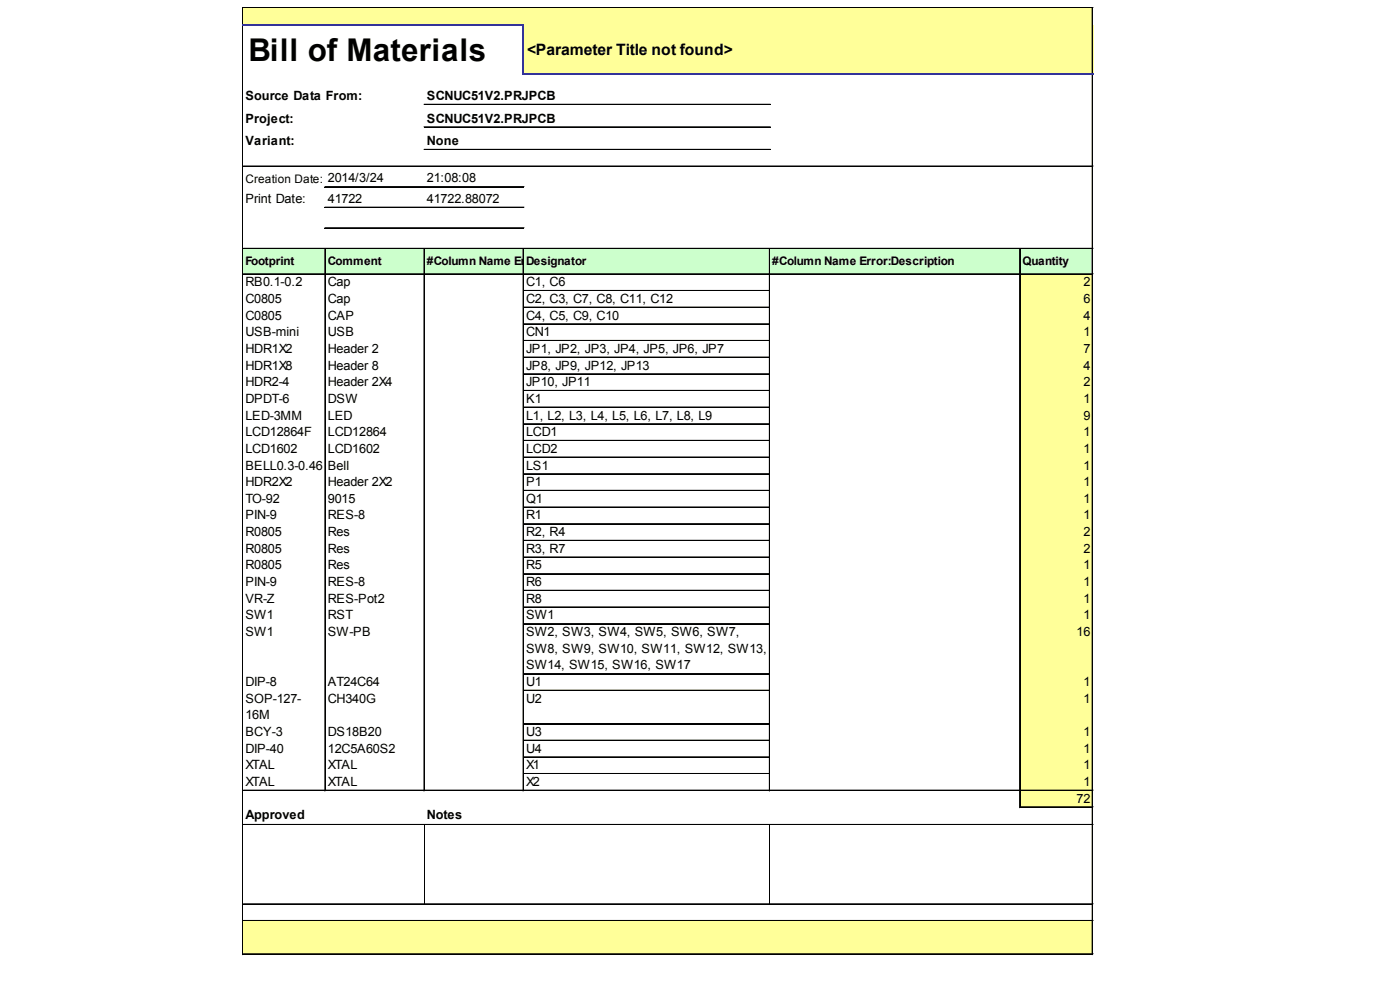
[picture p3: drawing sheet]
<svg xmlns="http://www.w3.org/2000/svg" width="291mm" height="204mm" viewBox="0 0 291 204" stroke-linecap="round" stroke-linejoin="round" font-family="sans-serif">
<defs><g id="words">
<text font-size="6.5" x="51.6" y="12.7">Bill of Materials</text>
<text font-size="3.3" x="109.6" y="11.4">&lt;Parameter Title not found&gt;</text>
<g font-size="2.6">
<text x="51" y="20.8">Source Data From:</text>
<text x="88.8" y="20.8">SCNUC51V2.PRJPCB</text>
<text x="51" y="25.5">Project:</text>
<text x="88.8" y="25.5">SCNUC51V2.PRJPCB</text>
<text x="51" y="30.2">Variant:</text>
<text x="88.8" y="30.2">None</text>
<text x="88.8" y="37.9">21:08:08</text>
<text x="51" y="42.2">Print Date:</text>
<text x="68.1" y="42.2">41722</text>
<text x="88.8" y="42.2">41722.88072</text>
<text x="51" y="59.5">RB0.1-0.2</text>
<text x="68.1" y="59.5">Cap</text>
<text x="109.4" y="59.5">C1, C6</text>
<text x="225.2" y="59.5">2</text>
<text x="51" y="63">C0805</text>
<text x="68.1" y="63">Cap</text>
<text x="109.4" y="63">C2, C3, C7, C8, C11, C12</text>
<text x="225.2" y="63">6</text>
<text x="51" y="66.4">C0805</text>
<text x="51" y="69.9">USB-mini</text>
<text x="68.1" y="66.4">CAP</text>
<text x="68.1" y="69.9">USB</text>
<text x="109.4" y="66.4">C4, C5, C9, C10</text>
<text x="109.4" y="69.9">CN1</text>
<text x="225.2" y="66.4">4</text>
<text x="225.2" y="69.9">1</text>
<text x="51" y="73.4">HDR1X2</text>
<text x="51" y="76.8">HDR1X8</text>
<text x="68.1" y="73.4">Header 2</text>
<text x="68.1" y="76.8">Header 8</text>
<text x="109.4" y="73.4">JP1, JP2, JP3, JP4, JP5, JP6, JP7</text>
<text x="109.4" y="76.8">JP8, JP9, JP12, JP13</text>
<text x="225.2" y="73.4">7</text>
<text x="225.2" y="76.8">4</text>
<text x="51" y="80.3">HDR2-4</text>
<text x="51" y="83.7">DPDT-6</text>
<text x="68.1" y="80.3">Header 2X4</text>
<text x="68.1" y="83.7">DSW</text>
<text x="109.4" y="80.3">JP10, JP11</text>
<text x="109.4" y="83.7">K1</text>
<text x="225.2" y="80.3">2</text>
<text x="225.2" y="83.7">1</text>
<text x="51" y="87.2">LED-3MM</text>
<text x="68.1" y="87.2">LED</text>
<text x="109.4" y="87.2">L1, L2, L3, L4, L5, L6, L7, L8, L9</text>
<text x="225.2" y="87.2">9</text>
<text x="51" y="90.7">LCD12864F</text>
<text x="51" y="94.1">LCD1602</text>
<text x="68.1" y="90.7">LCD12864</text>
<text x="68.1" y="94.1">LCD1602</text>
<text x="109.4" y="90.7">LCD1</text>
<text x="109.4" y="94.1">LCD2</text>
<text x="225.2" y="90.7">1</text>
<text x="225.2" y="94.1">1</text>
<text x="51" y="97.6">BELL0.3-0.46</text>
<text x="51" y="101.1">HDR2X2</text>
<text x="68.1" y="97.6">Bell</text>
<text x="68.1" y="101.1">Header 2X2</text>
<text x="109.4" y="97.6">LS1</text>
<text x="109.4" y="101.1">P1</text>
<text x="225.2" y="97.6">1</text>
<text x="225.2" y="101.1">1</text>
<text x="51" y="104.5">TO-92</text>
<text x="51" y="108">PIN-9</text>
<text x="68.1" y="104.5">9015</text>
<text x="68.1" y="108">RES-8</text>
<text x="109.4" y="104.5">Q1</text>
<text x="109.4" y="108">R1</text>
<text x="225.2" y="104.5">1</text>
<text x="225.2" y="108">1</text>
<text x="51" y="111.4">R0805</text>
<text x="68.1" y="111.4">Res</text>
<text x="109.4" y="111.4">R2, R4</text>
<text x="225.2" y="111.4">2</text>
<text x="51" y="114.9">R0805</text>
<text x="51" y="118.4">R0805</text>
<text x="68.1" y="114.9">Res</text>
<text x="68.1" y="118.4">Res</text>
<text x="109.4" y="114.9">R3, R7</text>
<text x="109.4" y="118.4">R5</text>
<text x="225.2" y="114.9">2</text>
<text x="225.2" y="118.4">1</text>
<text x="51" y="121.8">PIN-9</text>
<text x="51" y="125.3">VR-Z</text>
<text x="68.1" y="121.8">RES-8</text>
<text x="68.1" y="125.3">RES-Pot2</text>
<text x="109.4" y="121.8">R6</text>
<text x="109.4" y="125.3">R8</text>
<text x="225.2" y="121.8">1</text>
<text x="225.2" y="125.3">1</text>
<text x="51" y="128.7">SW1</text>
<text x="68.1" y="128.7">RST</text>
<text x="109.4" y="128.7">SW1</text>
<text x="225.2" y="128.7">1</text>
<text x="51" y="132.2">SW1</text>
<text x="68.1" y="132.2">SW-PB</text>
<text x="109.4" y="132.2">SW2, SW3, SW4, SW5, SW6, SW7,</text>
<text x="109.4" y="135.7">SW8, SW9, SW10, SW11, SW12, SW13,</text>
<text x="223.8" y="132.2">16</text>
<text x="51" y="142.6">DIP-8</text>
<text x="68.1" y="142.6">AT24C64</text>
<text x="109.4" y="139.1">SW14, SW15, SW16, SW17</text>
<text x="109.4" y="142.6">U1</text>
<text x="225.2" y="142.6">1</text>
<text x="51" y="146.1">SOP-127-</text>
<text x="51" y="149.5">16M</text>
<text x="68.1" y="146.1">CH340G</text>
<text x="109.4" y="146.1">U2</text>
<text x="225.2" y="146.1">1</text>
<text x="51" y="153">BCY-3</text>
<text x="68.1" y="153">DS18B20</text>
<text x="109.4" y="153">U3</text>
<text x="225.2" y="153">1</text>
<text x="51" y="156.4">DIP-40</text>
<text x="51" y="159.9">XTAL</text>
<text x="68.1" y="156.4">12C5A60S2</text>
<text x="68.1" y="159.9">XTAL</text>
<text x="109.4" y="156.4">U4</text>
<text x="109.4" y="159.9">X1</text>
<text x="225.2" y="156.4">1</text>
<text x="225.2" y="159.9">1</text>
<text x="51" y="163.4">XTAL</text>
<text x="68.1" y="163.4">XTAL</text>
<text x="109.4" y="163.4">X2</text>
<text x="223.8" y="166.8">72</text>
<text x="225.2" y="163.4">1</text>
<text x="51" y="170.3">Approved</text>
<text x="88.8" y="170.3">Notes</text>
</g>
<g font-size="2.4">
<text x="51" y="37.9">Creation Date: 2014/3/24</text>
<text x="51" y="55">Footprint</text>
<text x="68.1" y="55">Comment</text>
<text x="88.8" y="55">#Column Name Er</text>
<text x="109.3" y="55">ror:LibRef</text>
<text x="109.4" y="55">Designator</text>
<text x="160.6" y="55">#Column Name Error:Description</text>
<text x="212.6" y="55">Quantity</text>
</g>
</g></defs>
<g fill="#ff9">
<path d="M50.6 1.7h176.7v3.7h-176.7z"/>
<path d="M108.7 5.2h118.6v10.4h-118.6z"/>
</g>
<path d="M50.6 51.6h176.7v5.5h-176.7z" fill="#cfc"/>
<g fill="#ff9">
<path d="M212 56.9h15.3v3.7h-15.3z"/>
<path d="M212 60.4h15.3v3.6h-15.3z"/>
<path d="M212 63.8h15.3v3.7h-15.3z"/>
<path d="M212 67.3h15.3v3.7h-15.3z"/>
<path d="M212 70.8h15.3v3.6h-15.3z"/>
<path d="M212 74.2h15.3v3.7h-15.3z"/>
<path d="M212 77.7h15.3v3.6h-15.3z"/>
<path d="M212 81.1h15.3v3.7h-15.3z"/>
<path d="M212 84.6h15.3v3.7h-15.3z"/>
<path d="M212 88.1h15.3v3.6h-15.3z"/>
<path d="M212 91.5h15.3v3.7h-15.3z"/>
<path d="M212 95h15.3v3.7h-15.3z"/>
<path d="M212 98.5h15.3v3.6h-15.3z"/>
<path d="M212 101.9h15.3v3.7h-15.3z"/>
<path d="M212 105.4h15.3v3.6h-15.3z"/>
<path d="M212 108.8h15.3v3.7h-15.3z"/>
<path d="M212 112.3h15.3v3.7h-15.3z"/>
<path d="M212 115.8h15.3v3.6h-15.3z"/>
<path d="M212 119.2h15.3v3.7h-15.3z"/>
<path d="M212 122.7h15.3v3.7h-15.3z"/>
<path d="M212 126.1h15.3v3.7h-15.3z"/>
<path d="M212 129.6h15.3v38.3h-15.3z"/>
<path d="M50.6 191.3h176.7v7.1h-176.7z"/>
</g>
<g fill="none" stroke="#000" stroke-width=".21">
<path d="M50.4 1.5v3.5M50.4 5.4v193M50.5 1.5v3.5M50.5 5.4v193M50.6 1.5h176.7M50.6 1.6h176.7M227.1 1.7v13.5M227.1 15.6v182.8M227.2 1.7v13.5M227.2 15.6v182.8M50.6 34.5h176.7M50.6 34.6h176.7"/>
<path d="M67.5 38.8h41.4M67.5 38.9h41.4M88.1 21.7h72M88.1 21.8h72M88.1 26.4h72M88.1 26.5h72M88.1 31h72M88.1 31.1h72M50.6 51.6h176.7M50.6 51.7h176.7M50.6 56.9h176.7M50.6 57h176.7"/>
<path d="M67.5 51.8v112.6M67.5 43.1h41.4M67.5 43.2h41.4M67.5 47.3h41.4M67.5 47.4h41.4M67.6 51.8v112.6M88.1 51.8v112.6M88.2 51.8v112.6M108.7 51.8v112.6M108.8 51.8v112.6M159.9 51.8v112.6M160 51.8v112.6"/>
<path d="M212 51.8v116.1M212.1 51.8v116.1M108.9 60.4h51M108.9 60.5h51M108.9 63.8h51M108.9 63.9h51M108.9 67.3h51M108.9 67.4h51M108.9 70.8h51M108.9 70.9h51M108.9 74.2h51M108.9 74.3h51"/>
<path d="M108.9 77.7h51M108.9 77.8h51M108.9 81.1h51M108.9 81.2h51M108.9 84.6h51M108.9 84.7h51M108.9 88.1h51M108.9 88.2h51M108.9 91.5h51M108.9 91.6h51M108.9 95h51M108.9 95.1h51"/>
<path d="M108.9 98.5h51M108.9 98.6h51M108.9 101.9h51M108.9 102h51M108.9 105.4h51M108.9 105.5h51M108.9 108.8h51M108.9 108.9h51M108.9 112.3h51M108.9 112.4h51M108.9 115.8h51M108.9 115.9h51"/>
<path d="M108.9 119.2h51M108.9 119.3h51M108.9 122.7h51M108.9 122.8h51M108.9 126.1h51M108.9 126.3h51M108.9 129.6h51M108.9 129.7h51M108.9 140h51M108.9 140.1h51M108.9 143.5h51M108.9 143.6h51"/>
<path d="M108.9 150.4h51M108.9 150.5h51M108.9 153.8h51M108.9 153.9h51M108.9 157.3h51M108.9 157.4h51M50.6 164.2h176.7M50.6 164.3h176.7M50.6 171.4h176.7M50.6 171.5h176.7M88.2 171.6v16.3M108.9 160.8h51"/>
<path d="M108.9 160.9h51M160 171.6v16.3M212.2 167.7h15.1M212.2 167.8h15.1M50.6 187.9h176.7M50.6 188h176.7M50.6 191.3h176.7M50.6 191.4h176.7M50.6 198.2h176.7M50.6 198.3h176.7"/>
</g>
<path d="M50.4 5.2h58.5M108.7 5.4v10.2M108.9 15.4h118.4" fill="none" stroke="#339" stroke-width=".41"/>
<use href="#words"/>
</svg>
